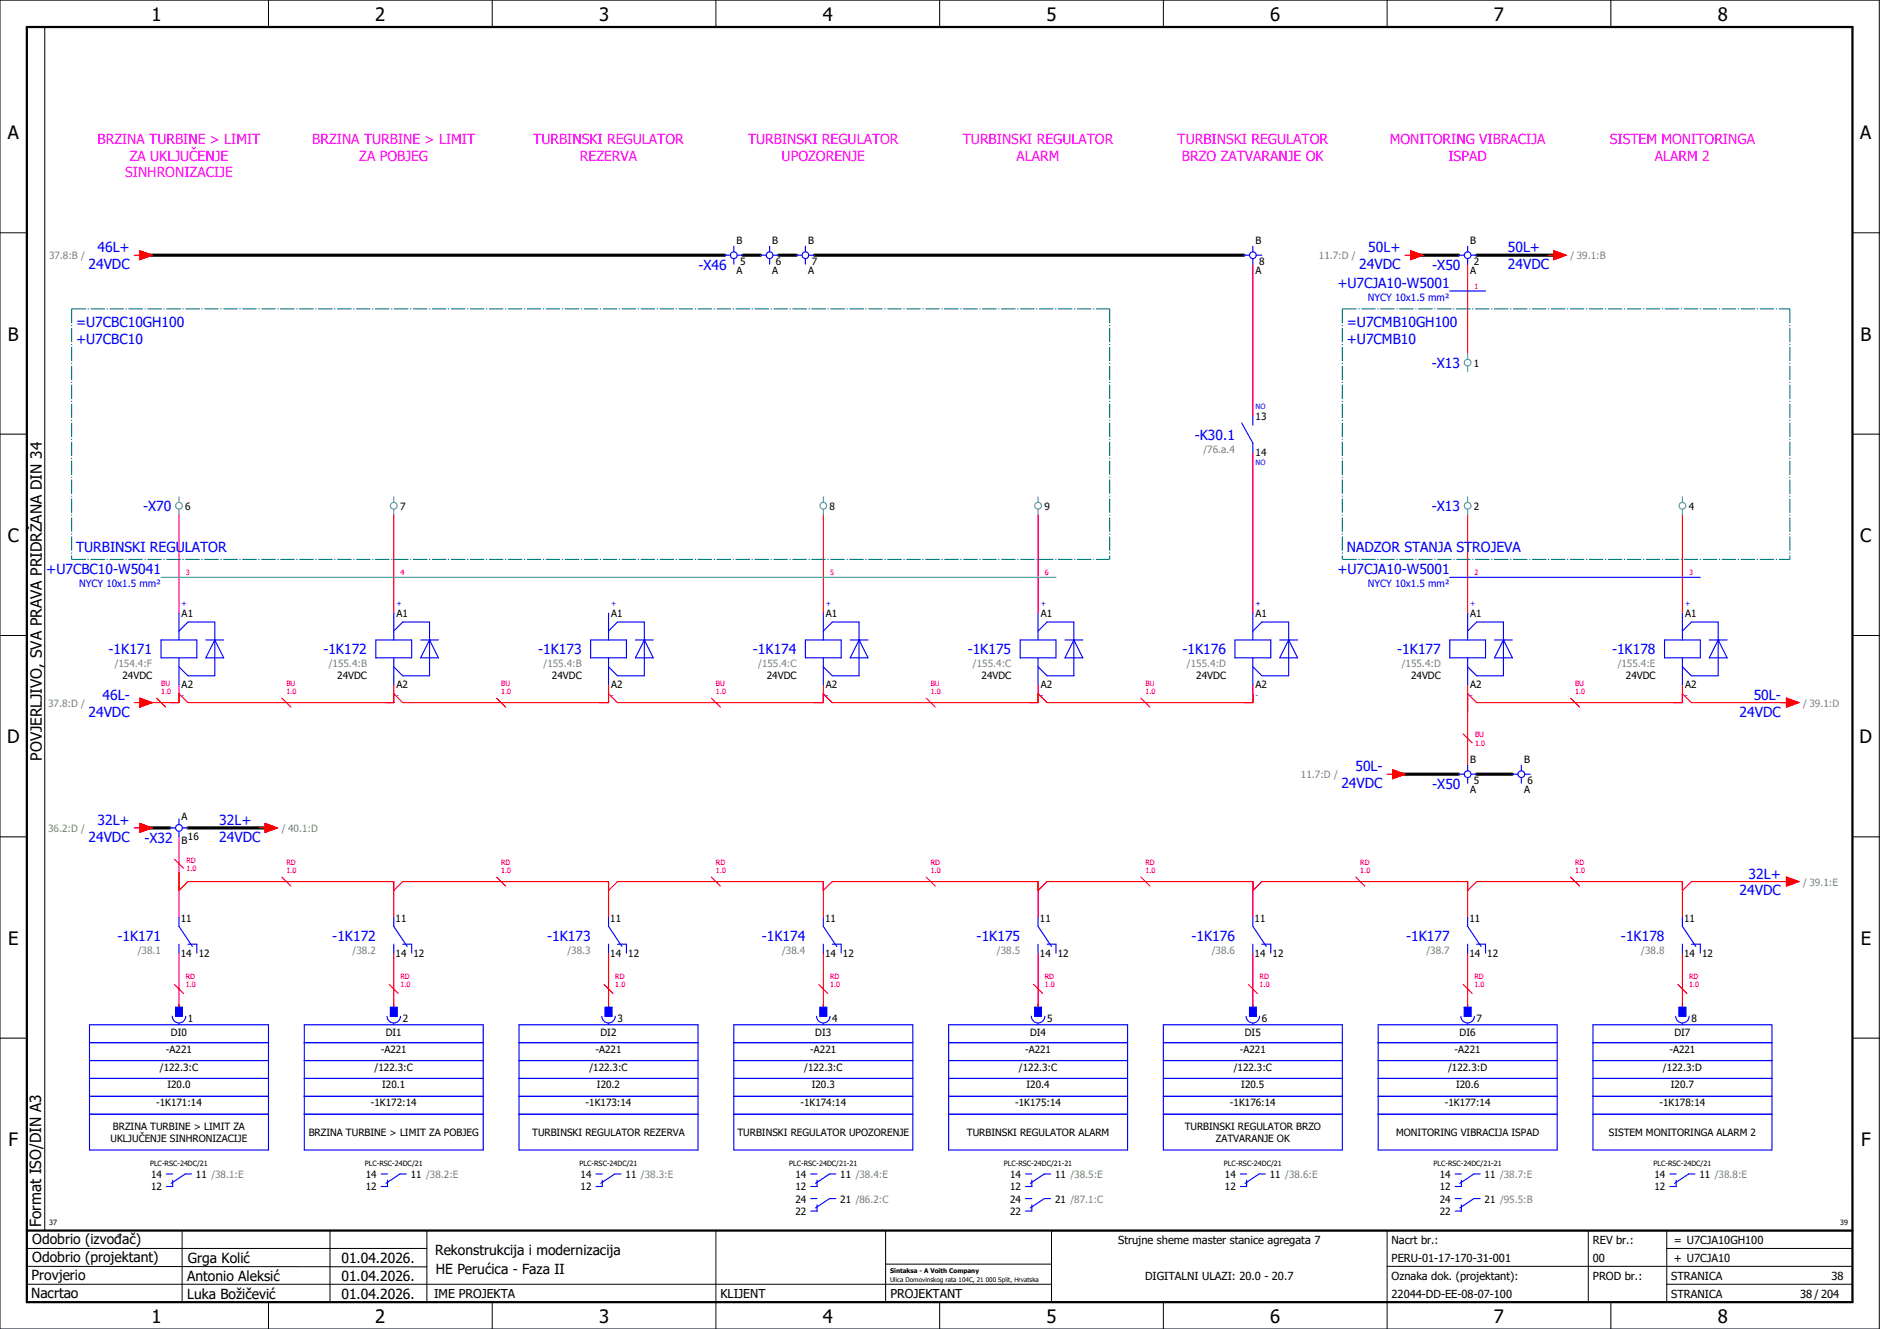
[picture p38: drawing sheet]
<svg xmlns="http://www.w3.org/2000/svg" width="420mm" height="297mm" viewBox="0 0 420 297" stroke-linecap="round" stroke-linejoin="round" font-family="sans-serif">
<defs><g id="words">
<g font-size="4.1">
<text x="33.9" y="4.7">1</text>
<text x="83.9" y="4.7">2</text>
<text x="133.9" y="4.7">3</text>
<text x="183.9" y="4.7">4</text>
<text x="233.9" y="4.7">5</text>
<text x="283.9" y="4.7">6</text>
<text x="333.9" y="4.7">7</text>
<text x="383.9" y="4.7">8</text>
<text x="1.8" y="31.2">A</text>
<text x="415.8" y="31.2">A</text>
<text x="1.8" y="76.2">B</text>
<text x="415.8" y="76.2">B</text>
<text x="1.8" y="121.2">C</text>
<text x="415.8" y="121.2">C</text>
<text x="1.6" y="166.2">D</text>
<text x="415.6" y="166.2">D</text>
<text x="1.8" y="211.2">E</text>
<text x="415.8" y="211.2">E</text>
<text x="1.9" y="256.2">F</text>
<text x="415.9" y="256.2">F</text>
<text x="33.9" y="295.7">1</text>
<text x="83.9" y="295.7">2</text>
<text x="133.9" y="295.7">3</text>
<text x="183.9" y="295.7">4</text>
<text x="233.9" y="295.7">5</text>
<text x="283.9" y="295.7">6</text>
<text x="333.9" y="295.7">7</text>
<text x="383.9" y="295.7">8</text>
</g>
<g font-size="3.4">
<text x="9.4" y="170" transform="rotate(-90 9.4 170)">POVJERLJIVO, SVA PRAVA PRIDRŽANA DIN 34</text>
<text x="9.2" y="274.3" transform="rotate(-90 9.2 274.3)">Format ISO/DIN A3</text>
</g>
<g font-size="3.1" fill="#f0f">
<text x="21.8" y="32.1">BRZINA TURBINE &gt; LIMIT</text>
<text x="29" y="35.9">ZA UKLJUČENJE</text>
<text x="69.8" y="32.1">BRZINA TURBINE &gt; LIMIT</text>
<text x="80.3" y="35.9">ZA POBJEG</text>
<text x="119.2" y="32.1">TURBINSKI REGULATOR</text>
<text x="129.6" y="35.9">REZERVA</text>
<text x="167.2" y="32.1">TURBINSKI REGULATOR</text>
<text x="174.7" y="35.9">UPOZORENJE</text>
<text x="215.2" y="32.1">TURBINSKI REGULATOR</text>
<text x="227.2" y="35.9">ALARM</text>
<text x="263.2" y="32.1">TURBINSKI REGULATOR</text>
<text x="264.2" y="35.9">BRZO ZATVARANJE OK</text>
<text x="310.6" y="32.1">MONITORING VIBRACIJA</text>
<text x="323.7" y="35.9">ISPAD</text>
<text x="359.8" y="32.1">SISTEM MONITORINGA</text>
<text x="369.9" y="35.9">ALARM 2</text>
<text x="28" y="39.6">SINHRONIZACIJE</text>
</g>
<g font-size="3.1" fill="#00f">
<text x="21.8" y="56.4">46L+</text>
<text x="305.8" y="56.4">50L+</text>
<text x="337" y="56.4">50L+</text>
<text x="19.8" y="60.1">24VDC</text>
<text x="156.1" y="60.3">-X46</text>
<text x="298.9" y="64.4">+U7CJA10-W5001</text>
<text x="303.8" y="60.1">24VDC</text>
<text x="320.1" y="60.3">-X50</text>
<text x="337" y="60.1">24VDC</text>
<text x="17" y="73.1">=U7CBC10GH100</text>
<text x="17" y="76.9">+U7CBC10</text>
<text x="301" y="73.1">=U7CMB10GH100</text>
<text x="301" y="76.9">+U7CMB10</text>
<text x="320" y="82.3">-X13</text>
<text x="267" y="98.3">-K30.1</text>
<text x="32" y="114.3">-X70</text>
<text x="320" y="114.3">-X13</text>
<text x="17" y="123.4">TURBINSKI REGULATOR</text>
<text x="301" y="123.4">NADZOR STANJA STROJEVA</text>
<text x="10.3" y="128.4">+U7CBC10-W5041</text>
<text x="298.9" y="128.4">+U7CJA10-W5001</text>
<text x="24.3" y="146.3">-1K171</text>
<text x="72.3" y="146.3">-1K172</text>
<text x="120.3" y="146.3">-1K173</text>
<text x="168.3" y="146.3">-1K174</text>
<text x="216.3" y="146.3">-1K175</text>
<text x="264.3" y="146.3">-1K176</text>
<text x="312.3" y="146.3">-1K177</text>
<text x="360.3" y="146.3">-1K178</text>
<text x="19.8" y="160.1">24VDC</text>
<text x="22.9" y="156.4">46L-</text>
<text x="388.8" y="160.1">24VDC</text>
<text x="391.9" y="156.4">50L-</text>
<text x="302.9" y="172.4">50L-</text>
<text x="299.8" y="176.1">24VDC</text>
<text x="320.1" y="176.3">-X50</text>
<text x="21.8" y="184.4">32L+</text>
<text x="49" y="184.4">32L+</text>
<text x="19.8" y="188.1">24VDC</text>
<text x="32.3" y="188.3">-X32</text>
<text x="49" y="188.1">24VDC</text>
<text x="390.8" y="196.4">32L+</text>
<text x="388.8" y="200.1">24VDC</text>
<text x="26.3" y="210.3">-1K171</text>
<text x="74.3" y="210.3">-1K172</text>
<text x="122.3" y="210.3">-1K173</text>
<text x="170.3" y="210.3">-1K174</text>
<text x="218.3" y="210.3">-1K175</text>
<text x="266.3" y="210.3">-1K176</text>
<text x="314.3" y="210.3">-1K177</text>
<text x="362.3" y="210.3">-1K178</text>
</g>
<g font-size="3.1">
<text x="7.2" y="278.1">Odobrio (izvođač)</text>
<text x="97.2" y="280.5">Rekonstrukcija i modernizacija</text>
<text x="7.1" y="286.1">Provjerio</text>
<text x="7.2" y="282.1">Odobrio (projektant)</text>
<text x="41.8" y="286.2">Antonio Aleksić</text>
<text x="42" y="282.3">Grga Kolić</text>
<text x="76.3" y="282.3">01.04.2026.</text>
<text x="76.3" y="286.3">01.04.2026.</text>
<text x="97.4" y="284.8">HE Perućica - Faza II</text>
<text x="6.9" y="290">Nacrtao</text>
<text x="41.8" y="290.3">Luka Božičević</text>
<text x="76.3" y="290.3">01.04.2026.</text>
</g>
<g font-size="2.7">
<text x="97" y="290.1">IME PROJEKTA</text>
<text x="161" y="290.1">KLIJENT</text>
<text x="199" y="290.1">PROJEKTANT</text>
</g>
<g font-size="2.5">
<text x="249.9" y="278">Strujne sheme master stanice agregata 7</text>
<text x="311" y="278">Nacrt br.:</text>
<text x="356" y="278">REV br.:</text>
<text x="374.1" y="278">= U7CJA10GH100</text>
<text x="255.9" y="286">DIGITALNI ULAZI: 20.0 - 20.7</text>
<text x="311" y="286">Oznaka dok. (projektant):</text>
<text x="311" y="282">PERU-01-17-170-31-001</text>
<text x="356" y="286">PROD br.:</text>
<text x="356" y="282">00</text>
<text x="373.5" y="286">STRANICA</text>
<text x="374.1" y="282.1">+ U7CJA10</text>
<text x="409.3" y="286">38</text>
<text x="311" y="290">22044-DD-EE-08-07-100</text>
<text x="373.5" y="290">STRANICA</text>
<text x="402.3" y="290">38 / 204</text>
</g>
<g font-size="2.2" fill="#7ca552">
<text x="11" y="57.9">37.8:B /</text>
<text x="294.8" y="57.9">11.7:D /</text>
<text x="351" y="57.9">/ 39.1:B</text>
<text x="269" y="101.2">/76.a.4</text>
<text x="25.6" y="149.2">/154.4:F</text>
<text x="73.5" y="149.2">/155.4:B</text>
<text x="121.5" y="149.2">/155.4:B</text>
<text x="169.5" y="149.2">/155.4:C</text>
<text x="217.5" y="149.2">/155.4:C</text>
<text x="265.3" y="149.2">/155.4:D</text>
<text x="313.3" y="149.2">/155.4:D</text>
<text x="361.5" y="149.2">/155.4:E</text>
<text x="10.8" y="157.9">37.8:D /</text>
<text x="403" y="157.9">/ 39.1:D</text>
<text x="290.8" y="173.9">11.7:D /</text>
<text x="10.8" y="185.9">36.2:D /</text>
<text x="63" y="185.9">/ 40.1:D</text>
<text x="403" y="197.9">/ 39.1:E</text>
<text x="30.8" y="213.2">/38.1</text>
<text x="78.8" y="213.2">/38.2</text>
<text x="126.8" y="213.2">/38.3</text>
<text x="174.8" y="213.2">/38.4</text>
<text x="222.8" y="213.2">/38.5</text>
<text x="270.8" y="213.2">/38.6</text>
<text x="318.8" y="213.2">/38.7</text>
<text x="366.8" y="213.2">/38.8</text>
</g>
<g font-size="2.2">
<text x="164.6" y="54.6">B</text>
<text x="165.4" y="59.3">5</text>
<text x="172.6" y="54.6">B</text>
<text x="173.4" y="59.3">6</text>
<text x="180.6" y="54.6">B</text>
<text x="181.4" y="59.3">7</text>
<text x="280.6" y="54.6">B</text>
<text x="281.4" y="59.3">8</text>
<text x="328.6" y="54.6">B</text>
<text x="329.4" y="59.3">2</text>
<text x="164.6" y="61.3">A</text>
<text x="172.6" y="61.3">A</text>
<text x="180.6" y="61.3">A</text>
<text x="280.6" y="61.3">A</text>
<text x="328.6" y="61.3">A</text>
<text x="329.4" y="81.9">1</text>
<text x="280.6" y="94">13</text>
<text x="280.6" y="101.9">14</text>
<text x="41.4" y="113.9">6</text>
<text x="89.4" y="113.9">7</text>
<text x="185.4" y="113.9">8</text>
<text x="233.4" y="113.9">9</text>
<text x="329.4" y="113.9">2</text>
<text x="377.4" y="113.9">4</text>
<text x="40.6" y="138">A1</text>
<text x="88.6" y="138">A1</text>
<text x="136.6" y="138">A1</text>
<text x="184.6" y="138">A1</text>
<text x="232.6" y="138">A1</text>
<text x="280.6" y="138">A1</text>
<text x="328.6" y="138">A1</text>
<text x="376.6" y="138">A1</text>
<text x="27.4" y="151.9">24VDC</text>
<text x="40.6" y="153.9">A2</text>
<text x="75.4" y="151.9">24VDC</text>
<text x="88.6" y="153.9">A2</text>
<text x="123.4" y="151.9">24VDC</text>
<text x="136.6" y="153.9">A2</text>
<text x="171.4" y="151.9">24VDC</text>
<text x="184.6" y="153.9">A2</text>
<text x="219.4" y="151.9">24VDC</text>
<text x="232.6" y="153.9">A2</text>
<text x="267.4" y="151.9">24VDC</text>
<text x="280.6" y="153.9">A2</text>
<text x="315.4" y="151.9">24VDC</text>
<text x="328.6" y="153.9">A2</text>
<text x="363.4" y="151.9">24VDC</text>
<text x="376.6" y="153.9">A2</text>
<text x="328.6" y="170.6">B</text>
<text x="340.6" y="170.6">B</text>
<text x="328.6" y="177.3">A</text>
<text x="329.4" y="175.3">5</text>
<text x="340.6" y="177.3">A</text>
<text x="341.4" y="175.3">6</text>
<text x="40.6" y="183.2">A</text>
<text x="40.6" y="188.7">B</text>
<text x="42" y="187.7">16</text>
<text x="40.4" y="206">11</text>
<text x="88.4" y="206">11</text>
<text x="136.4" y="206">11</text>
<text x="184.4" y="206">11</text>
<text x="232.4" y="206">11</text>
<text x="280.4" y="206">11</text>
<text x="328.4" y="206">11</text>
<text x="376.4" y="206">11</text>
<text x="40.4" y="213.9">14</text>
<text x="44.4" y="213.9">12</text>
<text x="88.4" y="213.9">14</text>
<text x="92.4" y="213.9">12</text>
<text x="136.4" y="213.9">14</text>
<text x="140.4" y="213.9">12</text>
<text x="184.4" y="213.9">14</text>
<text x="188.4" y="213.9">12</text>
<text x="232.4" y="213.9">14</text>
<text x="236.4" y="213.9">12</text>
<text x="280.4" y="213.9">14</text>
<text x="284.4" y="213.9">12</text>
<text x="328.4" y="213.9">14</text>
<text x="332.4" y="213.9">12</text>
<text x="376.4" y="213.9">14</text>
<text x="380.4" y="213.9">12</text>
<text x="38.2" y="231.5">DI0</text>
<text x="42" y="228.4">1</text>
<text x="86.2" y="231.5">DI1</text>
<text x="90" y="228.4">2</text>
<text x="134.2" y="231.5">DI2</text>
<text x="138" y="228.4">3</text>
<text x="182.2" y="231.5">DI3</text>
<text x="186" y="228.4">4</text>
<text x="230.2" y="231.5">DI4</text>
<text x="234" y="228.4">5</text>
<text x="278.2" y="231.5">DI5</text>
<text x="282" y="228.4">6</text>
<text x="326.2" y="231.5">DI6</text>
<text x="330" y="228.4">7</text>
<text x="374.2" y="231.5">DI7</text>
<text x="378" y="228.4">8</text>
<text x="35.7" y="239.3">/122.3:C</text>
<text x="37.1" y="235.3">-A221</text>
<text x="83.7" y="239.3">/122.3:C</text>
<text x="85.1" y="235.3">-A221</text>
<text x="131.7" y="239.3">/122.3:C</text>
<text x="133.1" y="235.3">-A221</text>
<text x="179.7" y="239.3">/122.3:C</text>
<text x="181.1" y="235.3">-A221</text>
<text x="227.7" y="239.3">/122.3:C</text>
<text x="229.1" y="235.3">-A221</text>
<text x="275.7" y="239.3">/122.3:C</text>
<text x="277.1" y="235.3">-A221</text>
<text x="323.6" y="239.3">/122.3:D</text>
<text x="325.1" y="235.3">-A221</text>
<text x="371.6" y="239.3">/122.3:D</text>
<text x="373.1" y="235.3">-A221</text>
<text x="37.4" y="243.3">I20.0</text>
<text x="85.4" y="243.3">I20.1</text>
<text x="133.4" y="243.3">I20.2</text>
<text x="181.4" y="243.3">I20.3</text>
<text x="229.4" y="243.3">I20.4</text>
<text x="277.4" y="243.3">I20.5</text>
<text x="325.4" y="243.3">I20.6</text>
<text x="373.4" y="243.3">I20.7</text>
<text x="34.9" y="247.3">-1K171:14</text>
<text x="82.9" y="247.3">-1K172:14</text>
<text x="130.9" y="247.3">-1K173:14</text>
<text x="178.9" y="247.3">-1K174:14</text>
<text x="226.9" y="247.3">-1K175:14</text>
<text x="274.9" y="247.3">-1K176:14</text>
<text x="322.9" y="247.3">-1K177:14</text>
<text x="370.9" y="247.3">-1K178:14</text>
<text x="24.7" y="255.3">UKLJUČENJE SINHRONIZACIJE</text>
<text x="25.2" y="252.6">BRZINA TURBINE &gt; LIMIT ZA</text>
<text x="69" y="253.9">BRZINA TURBINE &gt; LIMIT ZA POBJEG</text>
<text x="118.9" y="253.9">TURBINSKI REGULATOR REZERVA</text>
<text x="164.8" y="253.9">TURBINSKI REGULATOR UPOZORENJE</text>
<text x="216.1" y="253.9">TURBINSKI REGULATOR ALARM</text>
<text x="264.8" y="252.6">TURBINSKI REGULATOR BRZO</text>
<text x="271.7" y="255.3">ZATVARANJE OK</text>
<text x="312" y="253.9">MONITORING VIBRACIJA ISPAD</text>
<text x="359.5" y="253.9">SISTEM MONITORINGA ALARM 2</text>
<text x="33.8" y="263.3">14</text>
<text x="43.8" y="263.3">11 /38.1:E</text>
<text x="81.8" y="263.3">14</text>
<text x="91.8" y="263.3">11 /38.2:E</text>
<text x="129.8" y="263.3">14</text>
<text x="139.8" y="263.3">11 /38.3:E</text>
<text x="177.8" y="263.3">14</text>
<text x="187.8" y="263.3">11 /38.4:E</text>
<text x="225.8" y="263.3">14</text>
<text x="235.8" y="263.3">11 /38.5:E</text>
<text x="273.8" y="263.3">14</text>
<text x="283.8" y="263.3">11 /38.6:E</text>
<text x="321.8" y="263.3">14</text>
<text x="331.8" y="263.3">11 /38.7:E</text>
<text x="369.8" y="263.3">14</text>
<text x="379.8" y="263.3">11 /38.8:E</text>
<text x="33.8" y="266.1">12</text>
<text x="81.8" y="266.1">12</text>
<text x="129.8" y="266.1">12</text>
<text x="177.8" y="266.1">12</text>
<text x="177.8" y="268.8">24</text>
<text x="187.8" y="268.8">21 /86.2:C</text>
<text x="225.8" y="266.1">12</text>
<text x="225.8" y="268.8">24</text>
<text x="235.8" y="268.8">21 /87.1:C</text>
<text x="273.8" y="266.1">12</text>
<text x="321.8" y="266.1">12</text>
<text x="321.8" y="268.8">24</text>
<text x="331.8" y="268.8">21 /95.5:B</text>
<text x="369.8" y="266.1">12</text>
<text x="177.8" y="271.6">22</text>
<text x="225.8" y="271.6">22</text>
<text x="321.8" y="271.6">22</text>
</g>
<g font-size="2.2" fill="#00f">
<text x="305.7" y="67.3">NYCY 10x1.5 mm²</text>
<text x="17.7" y="131.3">NYCY 10x1.5 mm²</text>
<text x="305.7" y="131.3">NYCY 10x1.5 mm²</text>
</g>
<g font-size="1.6" fill="#f00">
<text x="329.5" y="64.5">1</text>
<text x="41.5" y="128.5">3</text>
<text x="89.5" y="128.5">4</text>
<text x="185.5" y="128.5">5</text>
<text x="233.5" y="128.5">6</text>
<text x="329.5" y="128.5">2</text>
<text x="377.5" y="128.5">3</text>
<text x="36" y="155.2">1.0</text>
<text x="36" y="153.3">BU</text>
<text x="64" y="155.2">1.0</text>
<text x="64" y="153.3">BU</text>
<text x="112" y="155.2">1.0</text>
<text x="112" y="153.3">BU</text>
<text x="160" y="155.2">1.0</text>
<text x="160" y="153.3">BU</text>
<text x="208" y="155.2">1.0</text>
<text x="208" y="153.3">BU</text>
<text x="256" y="155.2">1.0</text>
<text x="256" y="153.3">BU</text>
<text x="352" y="155.2">1.0</text>
<text x="352" y="153.3">BU</text>
<text x="329.7" y="166.7">1.0</text>
<text x="329.7" y="164.8">BU</text>
<text x="41.7" y="194.7">1.0</text>
<text x="41.7" y="192.8">RD</text>
<text x="64" y="195.2">1.0</text>
<text x="64" y="193.3">RD</text>
<text x="112" y="195.2">1.0</text>
<text x="112" y="193.3">RD</text>
<text x="160" y="195.2">1.0</text>
<text x="160" y="193.3">RD</text>
<text x="208" y="195.2">1.0</text>
<text x="208" y="193.3">RD</text>
<text x="256" y="195.2">1.0</text>
<text x="256" y="193.3">RD</text>
<text x="304" y="195.2">1.0</text>
<text x="304" y="193.3">RD</text>
<text x="352" y="195.2">1.0</text>
<text x="352" y="193.3">RD</text>
<text x="41.5" y="220.7">1.0</text>
<text x="41.5" y="218.8">RD</text>
<text x="89.5" y="220.7">1.0</text>
<text x="89.5" y="218.8">RD</text>
<text x="137.5" y="220.7">1.0</text>
<text x="137.5" y="218.8">RD</text>
<text x="185.5" y="220.7">1.0</text>
<text x="185.5" y="218.8">RD</text>
<text x="233.5" y="220.7">1.0</text>
<text x="233.5" y="218.8">RD</text>
<text x="281.5" y="220.7">1.0</text>
<text x="281.5" y="218.8">RD</text>
<text x="329.5" y="220.7">1.0</text>
<text x="329.5" y="218.8">RD</text>
<text x="377.5" y="220.7">1.0</text>
<text x="377.5" y="218.8">RD</text>
</g>
<g font-size="1.6" fill="#00f">
<text x="280.6" y="91.4">NO</text>
<text x="280.6" y="104">NO</text>
<text x="40.6" y="135.4">+</text>
<text x="88.6" y="135.4">+</text>
<text x="136.6" y="135.4">+</text>
<text x="184.6" y="135.4">+</text>
<text x="232.6" y="135.4">+</text>
<text x="280.6" y="135.4">+</text>
<text x="328.6" y="135.4">+</text>
<text x="376.6" y="135.4">+</text>
<text x="40.6" y="156">-</text>
<text x="88.6" y="156">-</text>
<text x="136.6" y="156">-</text>
<text x="184.6" y="156">-</text>
<text x="232.6" y="156">-</text>
<text x="280.6" y="156">-</text>
<text x="328.6" y="156">-</text>
<text x="376.6" y="156">-</text>
</g>
<g font-size="1.6">
<text x="33.5" y="260.7">PLC-RSC-24DC/21</text>
<text x="81.5" y="260.7">PLC-RSC-24DC/21</text>
<text x="129.5" y="260.7">PLC-RSC-24DC/21</text>
<text x="176.4" y="260.7">PLC-RSC-24DC/21-21</text>
<text x="224.4" y="260.7">PLC-RSC-24DC/21-21</text>
<text x="273.5" y="260.7">PLC-RSC-24DC/21</text>
<text x="320.4" y="260.7">PLC-RSC-24DC/21-21</text>
<text x="369.5" y="260.7">PLC-RSC-24DC/21</text>
<text x="11" y="273.7">37</text>
<text x="411.2" y="273.7">39</text>
</g>
<g font-size="1.4">
<text x="198.9" y="284.4">Sintaksa - A Voith Company</text>
<text x="198.9" y="286.4">Ulica Domovinskog rata 104C, 21 000 Split, Hrvatska</text>
</g>
</g></defs>
<g fill="none" stroke="#000" stroke-width=".22">
<path d="M0 0h420v297h-420zM10 6v269M60 0v6M110 0v6M160 0v6M210 0v6M260 0v6M310 0v6M360 0v6M0 52h6M414 52h6M0 97h6"/>
<path d="M414 97h6M0 142h6M414 142h6M414 176.3v87.4M0 187h6M414 187h6M0 232h6M414 232h6M6 279h89.4M40.7 275v16M73.7 274.9v16M95.4 275.1v16"/>
<path d="M160 275v22M197.9 275.1v16M310 275v22M355 275v16M372.5 279h41.5M372.5 275v16M414 275h-179v16M6 283l89.4 .1M6 287h229M60 291v6M110 291v6M197.9 282.5h37.1"/>
<path d="M210 291v6M260 291v6M310 283h104M360 291v6M372.5 287h41.5"/>
</g>
<path d="M6 6h408v285h-408zM6 275h408" fill="none" stroke="#000" stroke-width=".5"/>
<g fill="none" stroke="#f00" stroke-width=".25">
<path d="M30 57h1.3M31.3 56l2.7 1-2.7 1zM280 59v34M314 57h1.2M315.2 56l2.8 1-2.8 1zM328 59v20M346 57h1.3M347.3 56l2.7 1-2.7 1zM40 115v22M88 115v22M184 115v22M232 115v22"/>
<path d="M280 101v36M328 115v22M376 115v22M30 157h1.3M31.3 156l2.7 1-2.7 1zM35 156l2 2M40 153v4h-8M63 156l2 2M88 153v4h-46l-2-2M111 156l2 2M136 153v4h-46l-2-2M159 156l2 2"/>
<path d="M184 153v4h-46l-2-2M207 156l2 2M232 153v4h-46l-2-2M255 156l2 2M280 153v4h-46l-2-2M328 153v18M351 156l2 2M376 153v4h-46l-2-2M376 155l2 2h22M399.2 156l2.8 1-2.8 1zM310 173h1.3M311.3 172l2.7 1-2.7 1z"/>
<path d="M327 164l2 2M30 185h1.3M31.3 184l2.7 1-2.7 1zM39 192l2 2M40 199l2-2h46v8M40 187v18M58 185h1.3M59.3 184l2.7 1-2.7 1zM63 196l2 2M88 199l2-2h46v8M111 196l2 2M136 199l2-2h46v8"/>
<path d="M159 196l2 2M184 199l2-2h46v8M207 196l2 2M232 199l2-2h46v8M255 196l2 2M280 199l2-2h46v8M303 196l2 2M328 199l2-2h46v8M351 196l2 2M399.2 196l2.8 1-2.8 1zM400 197h-22l-2 2M40 213v12"/>
<path d="M88 213v12M136 213v12M184 213v12M232 213v12M280 213v12M328 213v12M376 213v12M39 220l2 2M87 220l2 2M135 220l2 2M183 220l2 2M231 220l2 2"/>
<path d="M279 220l2 2M327 220l2 2M375 220l2 2"/>
</g>
<path d="M32 57h130M166 57h4M174 57h4M182 57h96M316 57h10M330 57h18M312 173h14M330 173h8M32 185h6M42 185h18" fill="none" stroke="#000" stroke-width=".7"/>
<g fill="none" stroke="#00f" stroke-width=".25">
<path d="M162 57h1.3M164 55v1.3M164 57.8v1.2M164.8 57h1.2M170 57h1.2M172 55v1.3M172 57.8v1.2M172.7 57h1.3M178 57h1.2M180 55v1.3M180 57.8v1.2M180.7 57h1.3"/>
<path d="M278 57h1.3M280 55v1.3M280 57.8v1.2M280.8 57h1.2M326 57h1.3M328 55v1.3M328 57.8v1.2M328.8 57h1.2M324 65h8M277.5 94.5l2.5 4.5v2M280 93v2M40 137v6"/>
<path d="M88 137v6M136 137v6M184 137v6M232 137v6M280 137v6M324 129h56M328 137v6M376 137v6M36 143h8v4h-8zM40 147v6M40 141l2-2h6v12h-6l-2-2M46 143h4"/>
<path d="M48 143h.1M48 143l2 4h-4zM84 143h8v4h-8zM88 147v6M88 141l2-2h6v12h-6l-2-2M94 143h4M96 143h.1M96 143l2 4h-4zM132 143h8v4h-8zM136 147v6M136 141l2-2h6v12h-6l-2-2M142 143h4"/>
<path d="M144 143h.1M144 143l2 4h-4zM180 143h8v4h-8zM184 147v6M184 141l2-2h6v12h-6l-2-2M190 143h4M192 143h.1M192 143l2 4h-4zM228 143h8v4h-8zM232 147v6M232 141l2-2h6v12h-6l-2-2M238 143h4"/>
<path d="M240 143h.1M240 143l2 4h-4zM276 143h8v4h-8zM280 147v6M280 141l2-2h6v12h-6l-2-2M286 143h4M288 143h.1M288 143l2 4h-4zM324 143h8v4h-8zM328 147v6M328 141l2-2h6v12h-6l-2-2M334 143h4"/>
<path d="M336 143h.1M336 143l2 4h-4zM372 143h8v4h-8zM376 147v6M376 141l2-2h6v12h-6l-2-2M382 143h4M384 143h.1M384 143l2 4h-4zM326 173h1.3M328 171v1.3M328 173.8v1.2M328.8 173h1.2"/>
<path d="M338 173h1.3M340 171v1.3M340 173.8v1.2M340.8 173h1.2M38 185h1.3M40 183v1.3M40 185.8v1.2M40.8 185h1.2M40 205v2l3 4.5M40 211v2M42 211h2v2M88 205v2l3 4.5"/>
<path d="M88 211v2M90 211h2v2M136 205v2l3 4.5M136 211v2M138 211h2v2M184 205v2l3 4.5M184 211v2M186 211h2v2M232 205v2l3 4.5M232 211v2M234 211h2v2M280 205v2l3 4.5"/>
<path d="M280 211v2M282 211h2v2M328 205v2l3 4.5M328 211v2M330 211h2v2M376 205v2l3 4.5M376 211v2M378 211h2v2M20 237h40M20 229h40v28h-40zM20 233h40M38.5 227.1a1.5 1.5 0 0 0 1.5 1.5 1.5 1.5 0 0 0 1.5-1.5"/>
<path d="M39.3 225.1h1.5v2h-1.5zM40 228.7v.3M68 237h40M68 233h40M68 229h40v28h-40zM86.5 227.1a1.5 1.5 0 0 0 1.5 1.5 1.5 1.5 0 0 0 1.5-1.5M87.3 225.1h1.5v2h-1.5zM88 228.7v.3M116 237h40M116 233h40M116 229h40v28h-40zM134.5 227.1a1.5 1.5 0 0 0 1.5 1.5 1.5 1.5 0 0 0 1.5-1.5"/>
<path d="M135.3 225.1h1.5v2h-1.5zM136 228.7v.3M164 237h40M164 233h40M164 229h40v28h-40zM182.5 227.1a1.5 1.5 0 0 0 1.5 1.5 1.5 1.5 0 0 0 1.5-1.5M183.3 225.1h1.5v2h-1.5zM184 228.7v.3M212 237h40M212 233h40M212 229h40v28h-40zM230.5 227.1a1.5 1.5 0 0 0 1.5 1.5 1.5 1.5 0 0 0 1.5-1.5"/>
<path d="M231.3 225.1h1.5v2h-1.5zM232 228.7v.3M260 237h40M260 233h40M260 229h40v28h-40zM278.5 227.1a1.5 1.5 0 0 0 1.5 1.5 1.5 1.5 0 0 0 1.5-1.5M279.3 225.1h1.5v2h-1.5zM280 228.7v.3M308 237h40M308 233h40M308 229h40v28h-40zM326.5 227.1a1.5 1.5 0 0 0 1.5 1.5 1.5 1.5 0 0 0 1.5-1.5"/>
<path d="M327.3 225.1h1.5v2h-1.5zM328 228.7v.3M356 237h40M356 233h40M356 229h40v28h-40zM374.5 227.1a1.5 1.5 0 0 0 1.5 1.5 1.5 1.5 0 0 0 1.5-1.5M375.2 225.1h1.5v2h-1.5zM376 228.7v.3M20 249h40M20 245h40M20 241h40M68 249h40"/>
<path d="M68 245h40M68 241h40M116 249h40M116 245h40M116 241h40M164 249h40M164 245h40M164 241h40M212 249h40M212 245h40M212 241h40M260 249h40"/>
<path d="M260 245h40M260 241h40M308 249h40M308 245h40M308 241h40M356 249h40M356 245h40M356 241h40M37.2 262.4h1.4M38.6 263.8v1.4h-1.4M42.8 262.4h-1.4l-3.1 2.1M85.2 262.4h1.4"/>
<path d="M86.6 263.8v1.4h-1.4M90.8 262.4h-1.4l-3.1 2.1M133.2 262.4h1.4M134.6 263.8v1.4h-1.4M138.8 262.4h-1.4l-3.1 2.1M181.2 262.4h1.4M181.2 267.9h1.4M182.6 263.8v1.4h-1.4M182.6 269.3v1.4h-1.4M186.8 262.4h-1.4l-3.1 2.1M186.8 267.9h-1.4l-3.1 2.1M229.2 262.4h1.4"/>
<path d="M229.2 267.9h1.4M230.6 263.8v1.4h-1.4M230.6 269.3v1.4h-1.4M234.8 262.4h-1.4l-3.1 2.1M234.8 267.9h-1.4l-3.1 2.1M277.2 262.4h1.4M278.6 263.8v1.4h-1.4M282.8 262.4h-1.4l-3.1 2.1M325.2 262.4h1.4M325.2 267.9h1.4M326.6 263.8v1.4h-1.4M326.6 269.3v1.4h-1.4"/>
<path d="M330.8 262.4h-1.4l-3.1 2.1M330.8 267.9h-1.4l-3.1 2.1M373.2 262.4h1.4M374.6 263.8v1.4h-1.4M378.8 262.4h-1.4l-3.1 2.1"/>
<circle cx="164" cy="57" r=".75"/>
<circle cx="172" cy="57" r=".75"/>
<circle cx="180" cy="57" r=".75"/>
<circle cx="280" cy="57" r=".75"/>
<circle cx="328" cy="57" r=".75"/>
<circle cx="328" cy="173" r=".75"/>
<circle cx="340" cy="173" r=".75"/>
<circle cx="40" cy="185" r=".75"/>
</g>
<g fill="#00f" stroke="#00f" stroke-width=".22">
<path d="M39.3 225.1h1.5v2h-1.5z"/>
<path d="M87.3 225.1h1.5v2h-1.5z"/>
<path d="M135.3 225.1h1.5v2h-1.5z"/>
<path d="M183.3 225.1h1.5v2h-1.5z"/>
<path d="M231.3 225.1h1.5v2h-1.5z"/>
<path d="M279.3 225.1h1.5v2h-1.5z"/>
<path d="M327.3 225.1h1.5v2h-1.5z"/>
<path d="M375.2 225.1h1.5v2h-1.5z"/>
</g>
<g fill="none" stroke="#52a5a5" stroke-width=".25">
<path d="M328 79v1.3M328 81.8v1.2M40 111v1.3M40 113.8v1.2M88 111v1.3M88 113.8v1.2M184 111v1.3M184 113.8v1.2M232 111v1.3M232 113.8v1.2M328 111v1.3M328 113.8v1.2"/>
<path d="M376 111v1.3M376 113.8v1.2M36 129h200"/>
<circle cx="328" cy="81" r=".75"/>
<circle cx="40" cy="113" r=".75"/>
<circle cx="88" cy="113" r=".75"/>
<circle cx="184" cy="113" r=".75"/>
<circle cx="232" cy="113" r=".75"/>
<circle cx="328" cy="113" r=".75"/>
<circle cx="376" cy="113" r=".75"/>
</g>
<path d="M16 69h232M16 69v56M248 69v56M300 69h100M300 69v56M400 69v56M16 125h232M300 125h100" fill="none" stroke="#007f7f" stroke-width=".25" stroke-dasharray="3.2 .4 .3 .4" stroke-linecap="butt"/>
<g fill="#f00" stroke="#f00" stroke-width=".22">
<path d="M399.2 196l2.8 1-2.8 1z"/>
<path d="M31.3 184l2.7 1-2.7 1z"/>
<path d="M59.3 184l2.7 1-2.7 1z"/>
<path d="M31.3 56l2.7 1-2.7 1z"/>
<path d="M347.3 56l2.7 1-2.7 1z"/>
<path d="M31.3 156l2.7 1-2.7 1z"/>
<path d="M315.2 56l2.8 1-2.8 1z"/>
<path d="M311.3 172l2.7 1-2.7 1z"/>
<path d="M399.2 156l2.8 1-2.8 1z"/>
</g>
<use href="#words"/>
</svg>
